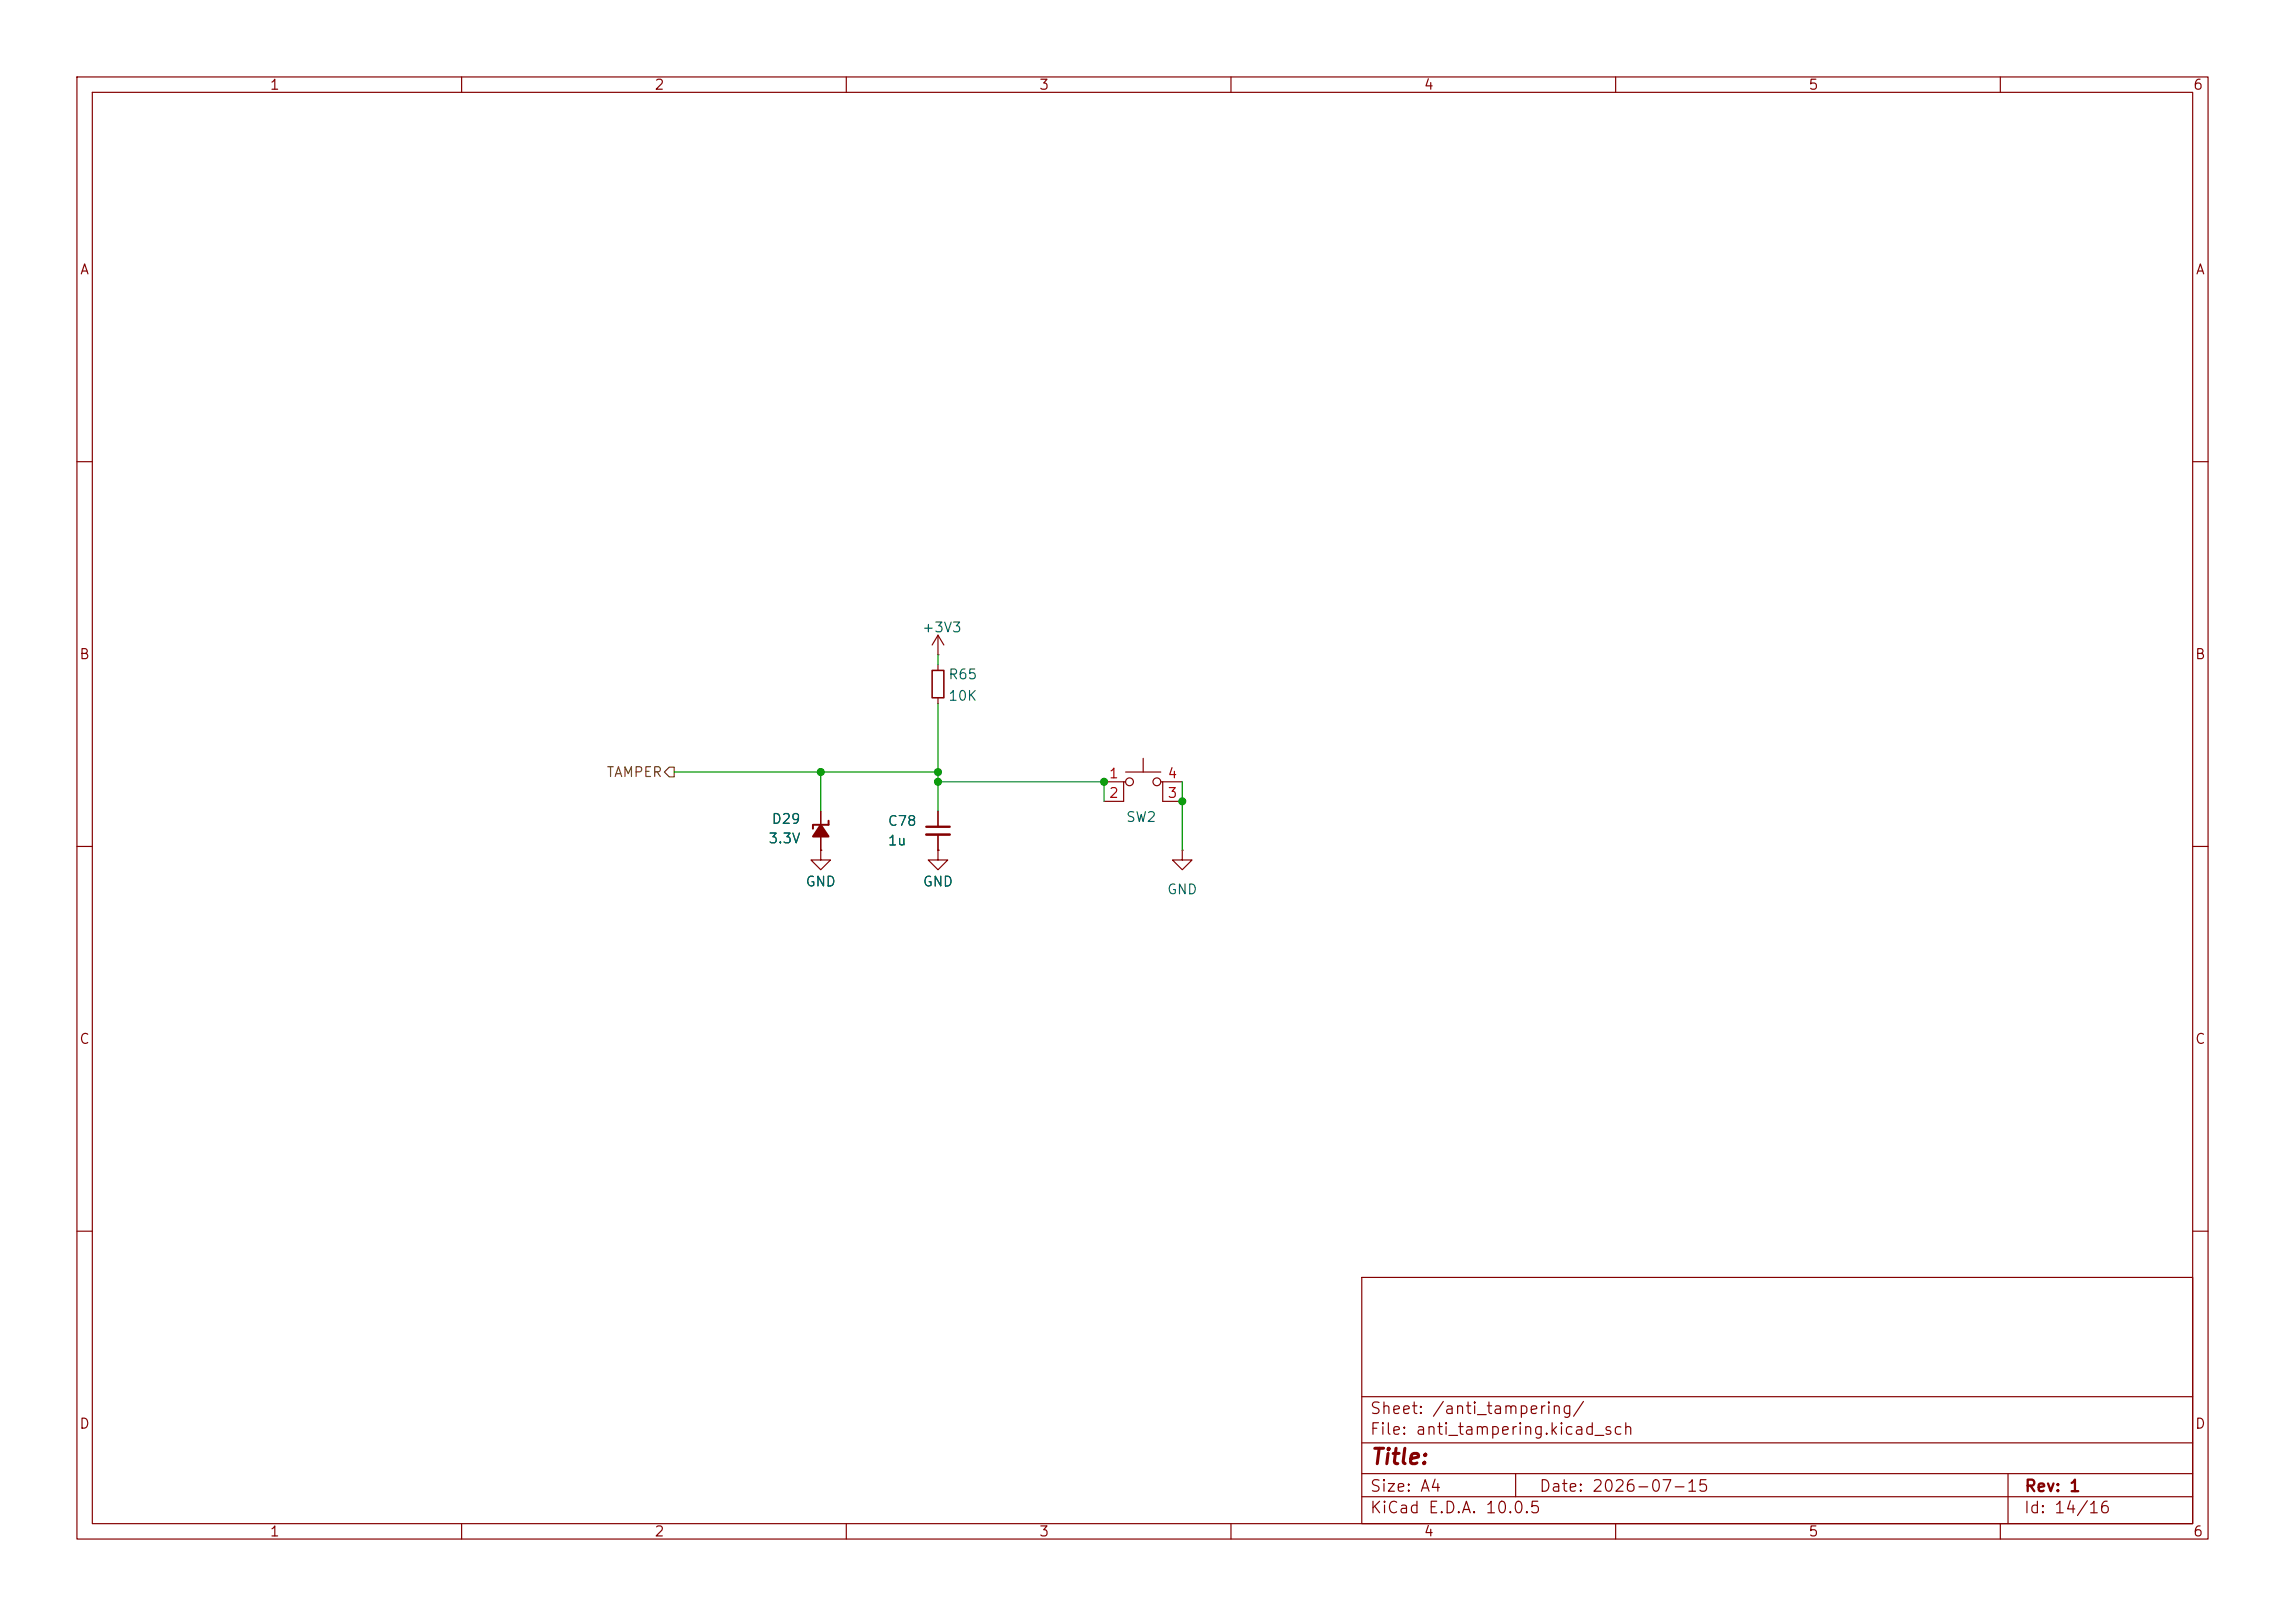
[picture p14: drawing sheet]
<svg xmlns="http://www.w3.org/2000/svg" width="297mm" height="210mm" viewBox="0 0 297 210" stroke-linecap="round" stroke-linejoin="round" font-family="sans-serif">
<defs><g id="words">
<text font-size="2" fill="#840000" x="178" y="190.8">Title:</text>
<g font-size="1.5" fill="#840000">
<text x="178" y="184.1">Sheet: /anti_tampering/</text>
<text x="178" y="186.8">File: anti_tampering.kicad_sch</text>
<text x="178" y="197">KiCad E.D.A. 10.0.5</text>
<text x="178" y="194.2">Size: A4</text>
<text x="200" y="194.2">Date: 2026-07-15</text>
<text x="263" y="197">Id: 14/16</text>
<text x="263" y="194.2">Rev: 1</text>
</g>
<g font-size="1.3" fill="#840000">
<text x="35" y="12">1</text>
<text x="85" y="12">2</text>
<text x="135" y="12">3</text>
<text x="185" y="12">4</text>
<text x="235" y="12">5</text>
<text x="285" y="12">6</text>
<text x="10.3" y="36">A</text>
<text x="285.3" y="36">A</text>
<text x="10.2" y="86">B</text>
<text x="285.2" y="86">B</text>
<text x="10.2" y="136">C</text>
<text x="285.2" y="136">C</text>
<text x="10.2" y="186">D</text>
<text x="285.2" y="186">D</text>
<text x="35" y="200">1</text>
<text x="85" y="200">2</text>
<text x="135" y="200">3</text>
<text x="185" y="200">4</text>
<text x="235" y="200">5</text>
<text x="285" y="200">6</text>
</g>
<g font-size="1.3" fill="#006464">
<text x="119.8" y="82.5">+3V3</text>
<text x="123.2" y="88.6">R65</text>
<text x="123.2" y="91.4">10K</text>
<text x="100.2" y="107.4">D29</text>
<text x="115.3" y="107.6">C78</text>
<text x="146.3" y="107.1">SW2</text>
<text x="99.8" y="109.9">3.3V</text>
<text x="115.3" y="110.2">1u</text>
<text x="104.6" y="115.5">GND</text>
<text x="119.9" y="115.5">GND</text>
<text x="151.6" y="116.5">GND</text>
</g>
<text font-size="1.3" fill="#725600" x="78.7" y="101.3">TAMPER</text>
<g font-size="1.3" fill="#a90000">
<text x="144" y="101.5">1</text>
<text x="151.7" y="101.5">4</text>
<text x="144" y="104">2</text>
<text x="151.7" y="104">3</text>
</g>
</g></defs>
<g fill="none" stroke="#840000" stroke-width=".15">
<path d="M10 10h277v190h-277zM12 12h273v186h-273zM60 10v2M110 10v2M160 10v2M210 10v2M260 10v2M10 60h2M285 60h2M121.9 85.1h.1M121.9 82.6v2.5M121.9 86.4v.7"/>
<path d="M121.9 90.7v.7M121.9 82.6l-.7 1.2M121.9 82.6l.8 1.2M148.6 98.6v1.7M10 110h2M106.7 110.5v1.3h-1.3l1.3 1.2 1.2-1.2h-1.2M106.7 110.5h.1M106.7 105.4v5.1M121.9 110.5v1.3h1.3l-1.3 1.2-1.3-1.2h1.3M121.9 110.5h.1M121.9 105.4v2M121.9 108.5v2"/>
<path d="M143.5 101.6h2.5M146.3 101.6h-.3v2.5h-2.5M146.3 100.3h4.6M150.9 101.6h.2v2.5h2.6M151.1 101.6h2.6M153.7 110.5v1.3h1.2l-1.2 1.2-1.3-1.2h1.3M153.7 110.5h.1M285 110h2M10 160h2M177 166h108v32h-108zM285 160h2M60 198v2"/>
<path d="M110 198v2M160 198v2M177 194.5h108M177 191.5h108M177 187.5h108M177 181.5h108M197 191.5v3M210 198v2M260 198v2M261 191.5v6.5"/>
<circle cx="146.8" cy="101.6" r=".51"/>
<circle cx="150.4" cy="101.6" r=".51"/>
</g>
<path d="M121.2 87.1h1.5v3.6h-1.5z" fill="none" stroke="#840000" stroke-width=".2"/>
<path d="M107.7 107.2h-2v.5M107.7 106.7v.5" fill="none" stroke="#840000" stroke-width=".25"/>
<path d="M106.7 107.2l1 1.5h-2z" fill="#840000" stroke="#840000" stroke-width=".25"/>
<path d="M120.4 107.4h3" fill="none" stroke="#840000" stroke-width=".3"/>
<path d="M120.4 108.5h3" fill="none" stroke="#840000" stroke-width=".33"/>
<path d="M87 99.7h.6v1.3h-.6l-.6-.7z" fill="none" stroke="#725600" stroke-width=".15"/>
<path d="M121.9 85.1v1.3M121.9 91.4v14M87.6 100.3h34.3M106.7 100.3v5.1M121.9 101.6h21.6v2.5M153.7 101.6v8.9" fill="none" stroke="#009600" stroke-width=".15"/>
<g fill="#009600" stroke="#009600" stroke-width=".13">
<circle cx="143.5" cy="101.6" r=".46"/>
<circle cx="106.7" cy="100.3" r=".46"/>
<circle cx="121.9" cy="100.3" r=".46"/>
<circle cx="121.9" cy="101.6" r=".46"/>
<circle cx="153.7" cy="104.1" r=".46"/>
</g>
<use href="#words"/>
</svg>
